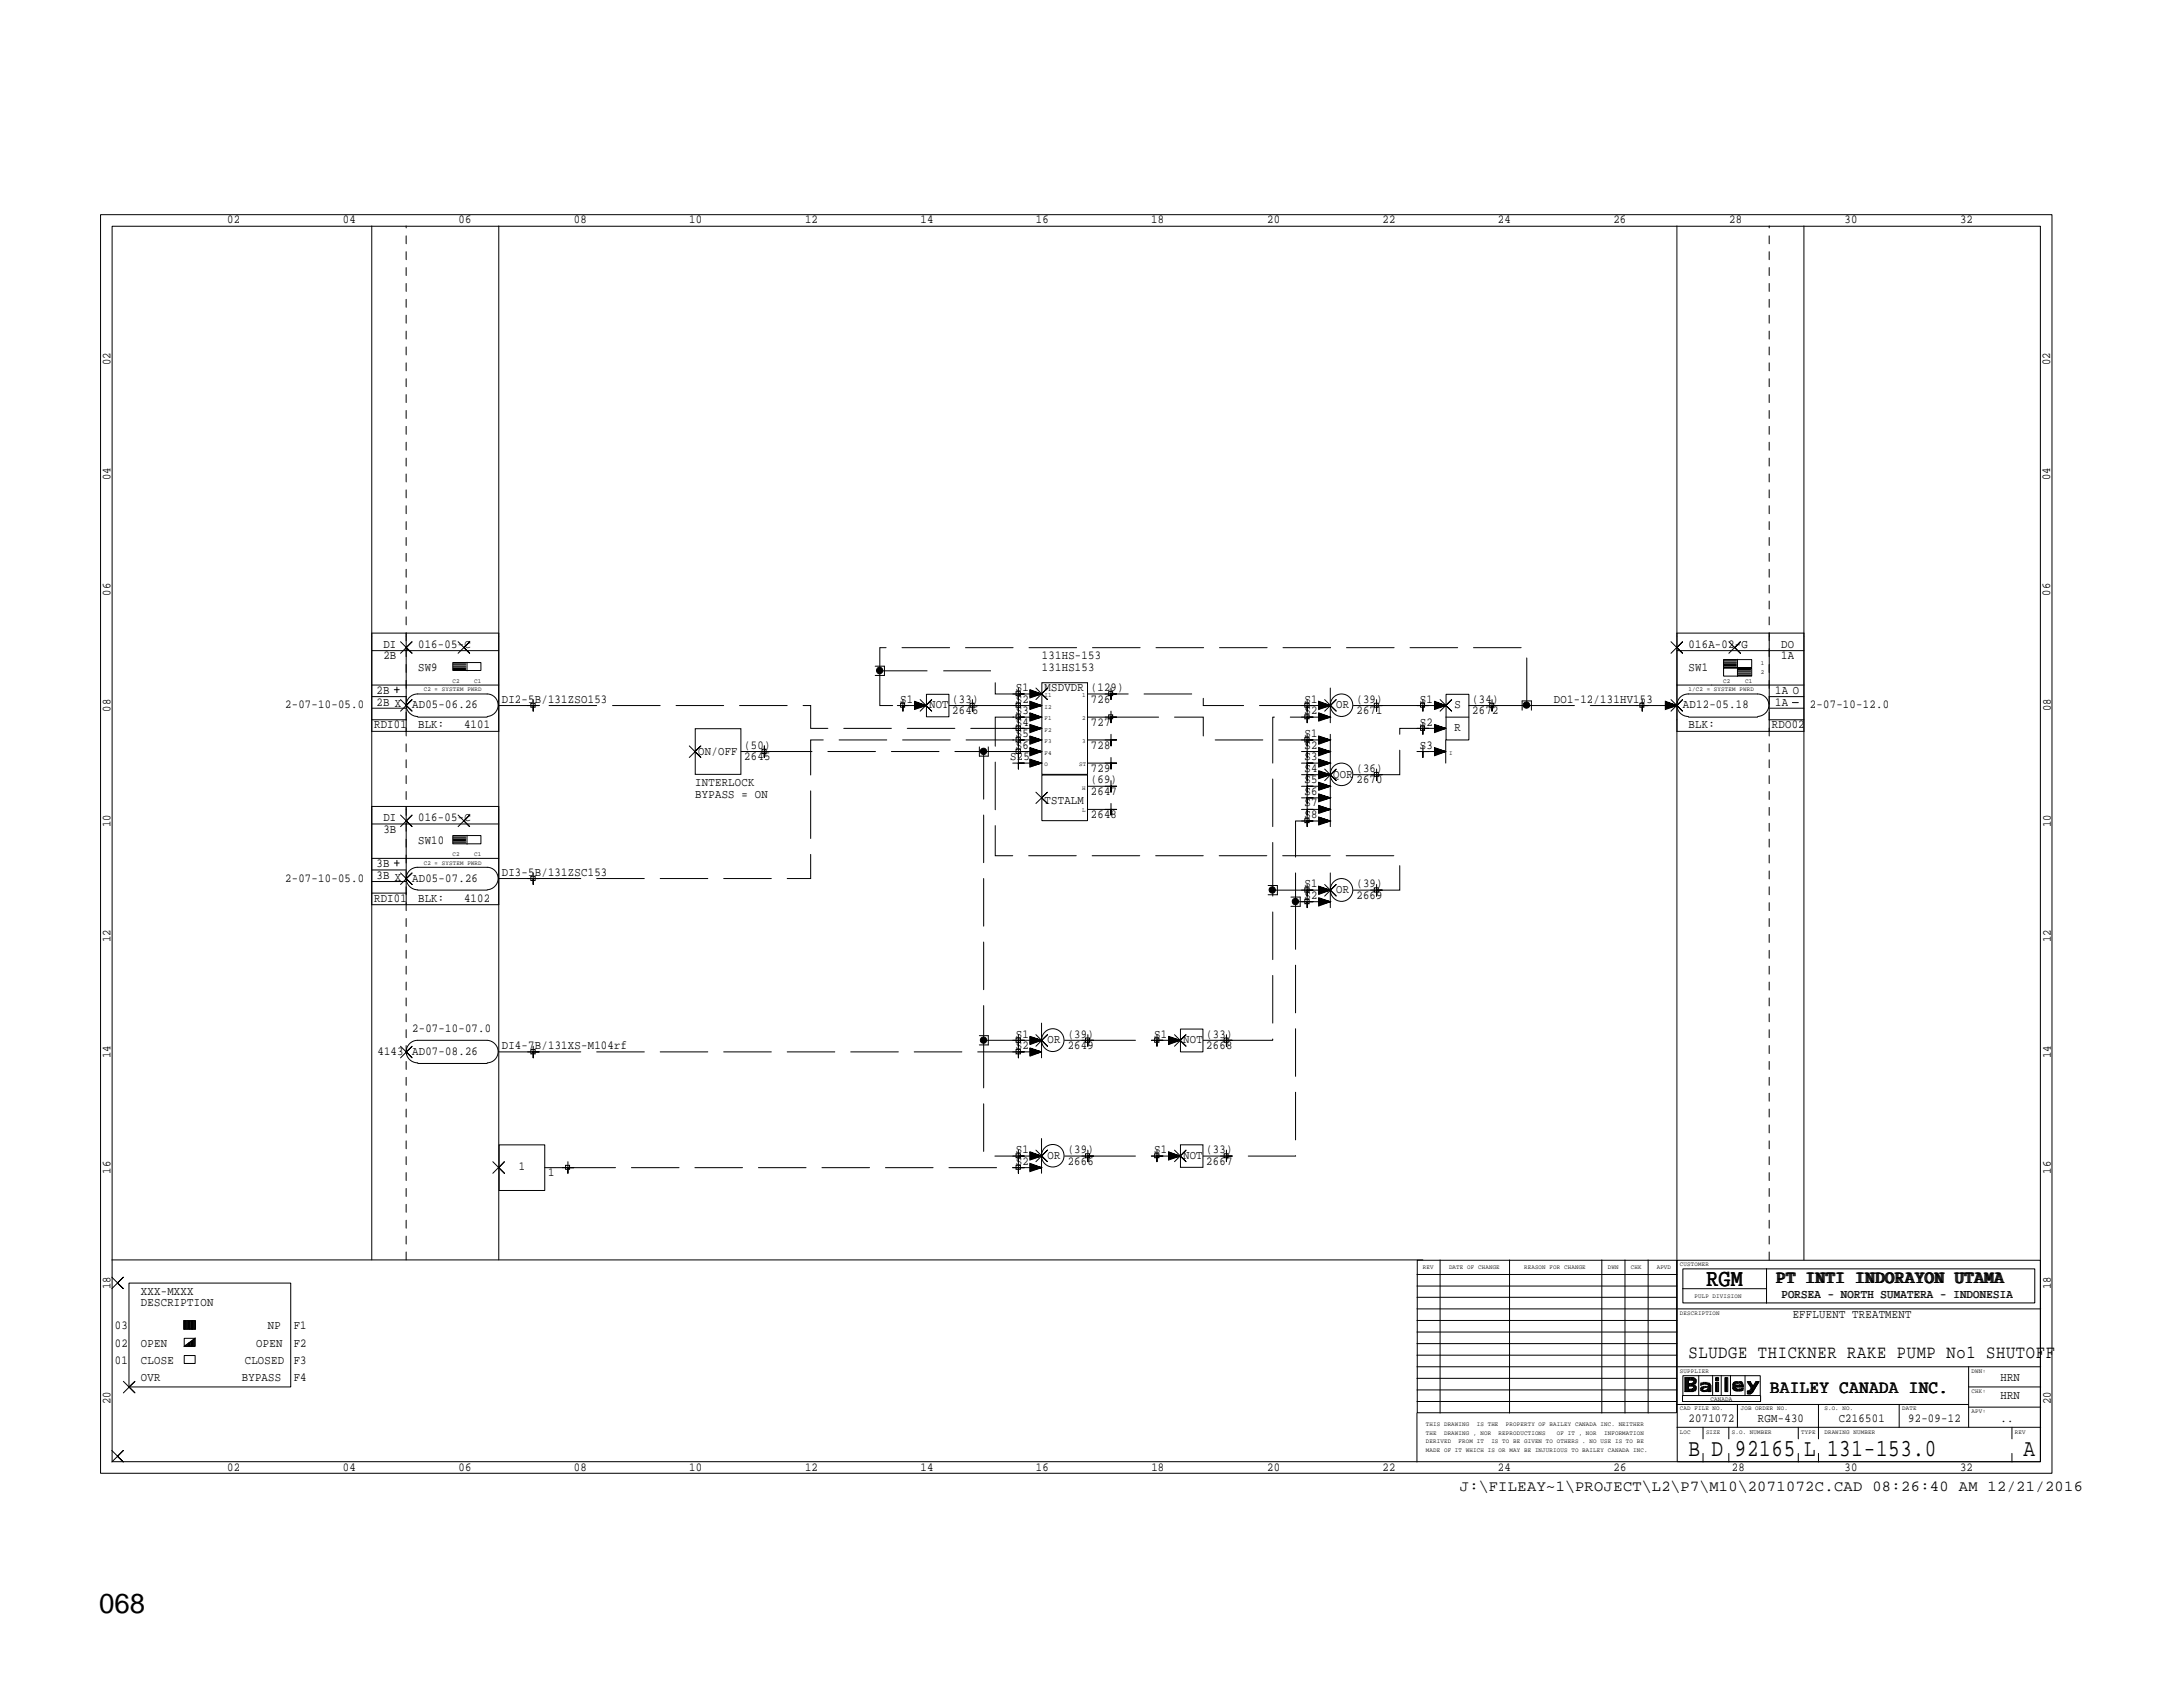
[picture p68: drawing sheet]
<svg xmlns="http://www.w3.org/2000/svg" width="279mm" height="216mm" viewBox="0 0 279 216" stroke-linecap="round" stroke-linejoin="round" font-family="sans-serif">
<defs><g id="words">
<text font-size="3.5" x="12.7" y="206.4">068</text>
<g font-size="3.1">
<text x="218.4" y="164.5">RGM</text>
<text x="216.1" y="186.3">B D 92165 L 131-153.0</text>
<text x="259" y="186.3">A</text>
</g>
<g font-size="2.3">
<text x="227.5" y="164.2">PT INTI INDORAYON UTAMA</text>
<text x="216.1" y="173.8">SLUDGE THICKNER RAKE PUMP No1 SHUTOFF</text>
<text x="226.6" y="178.3">BAILEY CANADA INC.</text>
</g>
<text font-size="2" x="186.9" y="190.8">J:\FILEAY~1\PROJECT\L2\P7\M10\2071072C.CAD 08:26:40 AM 12/21/2016</text>
<g font-size="1.6">
<text x="29.1" y="28.6">02</text>
<text x="43.9" y="28.6">04</text>
<text x="58.7" y="28.6">06</text>
<text x="73.4" y="28.6">08</text>
<text x="88.2" y="28.6">10</text>
<text x="103" y="28.6">12</text>
<text x="117.8" y="28.6">14</text>
<text x="132.6" y="28.6">16</text>
<text x="147.4" y="28.6">18</text>
<text x="162.2" y="28.6">20</text>
<text x="176.9" y="28.6">22</text>
<text x="191.7" y="28.6">24</text>
<text x="206.5" y="28.6">26</text>
<text x="221.3" y="28.6">28</text>
<text x="236.1" y="28.6">30</text>
<text x="250.9" y="28.6">32</text>
<text x="14.1" y="46.7" transform="rotate(-90 14.1 46.7)">02</text>
<text x="262.4" y="46.7" transform="rotate(-90 262.4 46.7)">02</text>
<text x="14.1" y="61.5" transform="rotate(-90 14.1 61.5)">04</text>
<text x="262.4" y="61.5" transform="rotate(-90 262.4 61.5)">04</text>
<text x="14.1" y="76.2" transform="rotate(-90 14.1 76.2)">06</text>
<text x="262.4" y="76.2" transform="rotate(-90 262.4 76.2)">06</text>
<text x="49.1" y="82.9">DI</text>
<text x="53.5" y="82.9">016-05-C</text>
<text x="216.1" y="82.9">016A-02-G</text>
<text x="228" y="82.9">DO</text>
<text x="48.2" y="88.8">2B</text>
<text x="49.1" y="84.4">2B</text>
<text x="53.5" y="85.9">SW9</text>
<text x="64.2" y="89.9">DI2-5B/131ZSO153</text>
<text x="115.2" y="89.9">S1</text>
<text x="121.9" y="89.9">(33)</text>
<text x="130" y="89.9">S2</text>
<text x="130" y="88.4">S1</text>
<text x="133.3" y="85.9">131HS153</text>
<text x="133.3" y="84.4">131HS-153</text>
<text x="133.7" y="88.4">MSDVDR (129)</text>
<text x="139.6" y="89.9">726</text>
<text x="167" y="89.9">S1</text>
<text x="173.6" y="89.9">(39)</text>
<text x="181.7" y="89.9">S1</text>
<text x="188.4" y="89.9">(34)</text>
<text x="198.9" y="89.9">DO1-12/131HV153</text>
<text x="216.1" y="85.9">SW1</text>
<text x="227.2" y="88.8">1A O</text>
<text x="228" y="84.4">1A</text>
<text x="14.1" y="91.1" transform="rotate(-90 14.1 91.1)">08</text>
<text x="36.5" y="90.6">2-07-10-05.0</text>
<text x="47.9" y="93.2">RDI01</text>
<text x="48.2" y="90.3">2B X</text>
<text x="52.7" y="90.6">AD05-06.26</text>
<text x="53.5" y="93.2">BLK:</text>
<text x="59.4" y="93.2">4101</text>
<text x="95.2" y="95.8">(50)</text>
<text x="118.9" y="90.6">NOT</text>
<text x="121.9" y="91.4">2646</text>
<text x="130" y="95.8">S6</text>
<text x="130" y="94.4">S5</text>
<text x="130" y="92.9">S4</text>
<text x="130" y="91.4">S3</text>
<text x="139.6" y="92.9">727</text>
<text x="139.6" y="95.8">728</text>
<text x="167" y="95.8">S2</text>
<text x="167" y="94.4">S1</text>
<text x="167" y="91.4">S2</text>
<text x="171" y="90.6">OR</text>
<text x="173.6" y="91.4">2671</text>
<text x="181.7" y="95.8">S3</text>
<text x="181.7" y="92.9">S2</text>
<text x="186.2" y="93.6">R</text>
<text x="186.2" y="90.6">S</text>
<text x="188.4" y="91.4">2672</text>
<text x="215.4" y="90.6">AD12-05.18</text>
<text x="216.1" y="93.2">BLK:</text>
<text x="226.8" y="93.2">RDO02</text>
<text x="227.2" y="90.3">1A</text>
<text x="231.6" y="90.6">2-07-10-12.0</text>
<text x="262.5" y="91.1" transform="rotate(-90 262.5 91.1)">08</text>
<text x="89" y="100.6">INTERLOCK</text>
<text x="89.4" y="96.6">ON/OFF</text>
<text x="95.2" y="97.3">2645</text>
<text x="129.3" y="97.3">S25</text>
<text x="139.6" y="101.7">2647</text>
<text x="139.6" y="98.8">729</text>
<text x="139.6" y="100.2">(69)</text>
<text x="167" y="101.7">S6</text>
<text x="167" y="100.2">S5</text>
<text x="167" y="98.8">S4</text>
<text x="167" y="97.3">S3</text>
<text x="170.6" y="99.5">QOR</text>
<text x="173.6" y="100.2">2670</text>
<text x="173.6" y="98.8">(36)</text>
<text x="14.1" y="105.8" transform="rotate(-90 14.1 105.8)">10</text>
<text x="49.1" y="106.6">3B</text>
<text x="49.1" y="105.1">DI</text>
<text x="53.5" y="105.1">016-05-C</text>
<text x="89" y="102.1">BYPASS = ON</text>
<text x="133.7" y="102.9">TSTALM</text>
<text x="139.6" y="104.7">2648</text>
<text x="167" y="104.7">S8</text>
<text x="167" y="103.2">S7</text>
<text x="262.5" y="105.8" transform="rotate(-90 262.5 105.8)">10</text>
<text x="36.5" y="112.8">2-07-10-05.0</text>
<text x="48.2" y="112.5">3B X</text>
<text x="48.2" y="111">3B</text>
<text x="52.7" y="112.8">AD05-07.26</text>
<text x="53.5" y="108">SW10</text>
<text x="64.2" y="112.1">DI3-5B/131ZSC153</text>
<text x="167" y="113.6">S1</text>
<text x="173.6" y="113.6">(39)</text>
<text x="47.9" y="115.4">RDI01</text>
<text x="53.5" y="115.4">BLK:</text>
<text x="59.4" y="115.4">4102</text>
<text x="167" y="115.1">S2</text>
<text x="171" y="114.3">OR</text>
<text x="173.6" y="115.1">2669</text>
<text x="14.1" y="120.6" transform="rotate(-90 14.1 120.6)">12</text>
<text x="262.5" y="120.6" transform="rotate(-90 262.5 120.6)">12</text>
<text x="14.1" y="135.4" transform="rotate(-90 14.1 135.4)">14</text>
<text x="48.3" y="135">4143</text>
<text x="52.7" y="135">AD07-08.26</text>
<text x="52.7" y="132">2-07-10-07.0</text>
<text x="64.2" y="134.3">DI4-7B/131XS-M104rf</text>
<text x="130" y="132.8">S1</text>
<text x="130" y="134.3">S2</text>
<text x="134.1" y="133.5">OR</text>
<text x="136.6" y="134.3">2649</text>
<text x="136.6" y="132.8">(39)</text>
<text x="147.7" y="132.8">S1</text>
<text x="151.4" y="133.5">NOT</text>
<text x="154.4" y="134.3">2668</text>
<text x="154.4" y="132.8">(33)</text>
<text x="262.5" y="135.4" transform="rotate(-90 262.5 135.4)">14</text>
<text x="66.4" y="149.8">1</text>
<text x="130" y="147.6">S1</text>
<text x="130" y="149.1">S2</text>
<text x="134.1" y="148.3">OR</text>
<text x="136.6" y="149.1">2666</text>
<text x="136.6" y="147.6">(39)</text>
<text x="147.7" y="147.6">S1</text>
<text x="151.4" y="148.3">NOT</text>
<text x="154.4" y="149.1">2667</text>
<text x="154.4" y="147.6">(33)</text>
<text x="14.1" y="150.2" transform="rotate(-90 14.1 150.2)">16</text>
<text x="70.1" y="150.5">1</text>
<text x="262.5" y="150.2" transform="rotate(-90 262.5 150.2)">16</text>
<text x="14.1" y="165" transform="rotate(-90 14.1 165)">18</text>
<text x="18" y="167.2">DESCRIPTION</text>
<text x="18" y="165.7">XXX-MXXX</text>
<text x="228" y="166.1">PORSEA - NORTH SUMATERA - INDONESIA</text>
<text x="262.5" y="165" transform="rotate(-90 262.5 165)">18</text>
<text x="14.7" y="170.1">03</text>
<text x="14.7" y="172.3">02</text>
<text x="18" y="172.3">OPEN</text>
<text x="32.8" y="172.3">OPEN</text>
<text x="34.3" y="170.1">NP</text>
<text x="37.6" y="172.3">F2</text>
<text x="37.6" y="170.1">F1</text>
<text x="229.4" y="168.7">EFFLUENT TREATMENT</text>
<text x="14.1" y="179.7" transform="rotate(-90 14.1 179.7)">20</text>
<text x="14.7" y="174.5">01</text>
<text x="18" y="174.5">CLOSE</text>
<text x="18" y="176.8">OVR</text>
<text x="30.9" y="176.8">BYPASS</text>
<text x="31.3" y="174.5">CLOSED</text>
<text x="37.6" y="176.8">F4</text>
<text x="37.6" y="174.5">F3</text>
<text x="256" y="176.8">HRN</text>
<text x="256" y="179">HRN</text>
<text x="262.5" y="179.7" transform="rotate(-90 262.5 179.7)">20</text>
<text x="216.1" y="181.9">2071072</text>
<text x="225" y="181.9">RGM-430</text>
<text x="235.3" y="181.9">C216501</text>
<text x="244.2" y="181.9">92-09-12</text>
<text x="256" y="181.9">..</text>
<text x="29.1" y="188.2">02</text>
<text x="43.9" y="188.2">04</text>
<text x="58.7" y="188.2">06</text>
<text x="73.4" y="188.2">08</text>
<text x="88.2" y="188.2">10</text>
<text x="103" y="188.2">12</text>
<text x="117.8" y="188.2">14</text>
<text x="132.6" y="188.2">16</text>
<text x="147.4" y="188.2">18</text>
<text x="162.2" y="188.2">20</text>
<text x="176.9" y="188.2">22</text>
<text x="191.7" y="188.2">24</text>
<text x="206.5" y="188.2">26</text>
<text x="221.7" y="188.2">28</text>
<text x="236.1" y="188.2">30</text>
<text x="250.9" y="188.2">32</text>
</g>
<g font-size=".8">
<text x="54.2" y="88.5">C2 = SYSTEM PWRD</text>
<text x="57.9" y="87.4">C2</text>
<text x="60.7" y="87.4">C1</text>
<text x="133.7" y="89.2">I1</text>
<text x="138.5" y="89.2">1</text>
<text x="216.1" y="88.5">1/C2 = SYSTEM PWRD</text>
<text x="220.6" y="87.4">C2</text>
<text x="223.4" y="87.4">C1</text>
<text x="225.4" y="86.2">2</text>
<text x="225.4" y="85.1">1</text>
<text x="133.7" y="95.1">F3</text>
<text x="133.7" y="93.6">F2</text>
<text x="133.7" y="92.2">F1</text>
<text x="133.7" y="90.7">I2</text>
<text x="138.5" y="92.2">2</text>
<text x="138.5" y="95.1">3</text>
<text x="133.7" y="98.1">O</text>
<text x="133.7" y="96.6">F4</text>
<text x="138.1" y="98.1">ST</text>
<text x="138.5" y="101">H</text>
<text x="185.5" y="96.6">I</text>
<text x="138.5" y="104">L</text>
<text x="54.2" y="110.7">C2 = SYSTEM PWRD</text>
<text x="57.9" y="109.5">C2</text>
<text x="60.7" y="109.5">C1</text>
<text x="182.1" y="162.4">REV</text>
<text x="185.5" y="162.4">DATE OF CHANGE</text>
<text x="195.1" y="162.4">REASON FOR CHANGE</text>
<text x="205.8" y="162.4">DWN</text>
<text x="208.7" y="162.4">CHK</text>
<text x="212" y="162.4">APVD</text>
<text x="215" y="162">CUSTOMER</text>
<text x="216.9" y="166.1">PULP DIVISION</text>
<text x="215" y="168.3">DESCRIPTION</text>
<text x="215" y="175.7">SUPPLIER</text>
<text x="218.9" y="179.2">CANADA</text>
<text x="252.3" y="178.3">CHK:</text>
<text x="252.3" y="175.7">DWN:</text>
<text x="182.5" y="185.8">MADE OF IT WHICH IS OR MAY BE INJURIOUS TO BAILEY CANADA INC.</text>
<text x="182.5" y="184.7">DERIVED</text>
<text x="182.5" y="183.6">THE</text>
<text x="182.5" y="182.5">THIS DRAWING</text>
<text x="184.8" y="183.6">DRAWING , NOR</text>
<text x="186.7" y="184.7">FROM IT</text>
<text x="189" y="182.5">IS THE</text>
<text x="190.9" y="184.7">IS TO BE GIVEN TO OTHERS . NO USE IS TO BE</text>
<text x="191.8" y="183.6">REPRODUCTIONS</text>
<text x="192.7" y="182.5">PROPERTY OF BAILEY CANADA INC. NEITHER</text>
<text x="199.3" y="183.6">OF IT , NOR</text>
<text x="205.3" y="183.6">INFORMATION</text>
<text x="215" y="183.5">LOC</text>
<text x="215" y="180.5">CAD FILE NO.</text>
<text x="218.3" y="183.5">SIZE</text>
<text x="221.7" y="183.5">S.O. NUMBER</text>
<text x="222.8" y="180.5">JOB ORDER NO.</text>
<text x="230.5" y="183.5">TYPE</text>
<text x="233.5" y="183.5">DRAWING NUMBER</text>
<text x="233.5" y="180.5">S.O. NO.</text>
<text x="243.5" y="180.5">DATE</text>
<text x="252.3" y="180.8">APV:</text>
<text x="257.9" y="183.5">REV</text>
</g>
</g></defs>
<path d="M112.6 85.9h14.8v2.9h2.9" fill="none" stroke="#000" stroke-width=".13" stroke-dasharray="6.1 2" stroke-linecap="butt"/>
<g fill="#000">
<circle cx="112.6" cy="85.8" r=".41"/>
<circle cx="125.9" cy="96.2" r=".4"/>
<circle cx="195.4" cy="90.2" r=".41"/>
<circle cx="162.8" cy="113.9" r=".4"/>
<circle cx="165.8" cy="115.4" r=".4"/>
<circle cx="125.9" cy="133.1" r=".4"/>
</g>
<g fill="none" stroke="#000" stroke-width=".13">
<path d="M12.9 27.5h249.7v161h-249.7zM14.4 29h246.7v158.1h-246.7zM47.6 28.9v132.3M63.8 28.9v132.3M214.6 28.9v132.3M230.9 28.9v132.3M47.6 87.7h16.2M47.6 83.3h16.2M47.6 81h16.2M47.6 93.6h16.2M47.6 92.1h4.4M47.6 89.2h4.4"/>
<path d="M47.6 90.6h4.4M50.5 88.3h.6M50.8 87.9v.7M51.3 89.5l1.4 1.5-.7-.7 .7-.8-1.4 1.5M51.3 82.1l1.4 1.5-.7-.7 .7-.8-1.4 1.5M52 81v12.6M53.5 91.7a1.44 1.44 0 0 1-1.5-1.4 1.44 1.44 0 0 1 1.5-1.5h8.9a1.44 1.44 0 0 1 1.4 1.5 1.44 1.44 0 0 1-1.4 1.4M53.5 91.8h8.9M58 84.8h3.6v1h-3.6zM58 85.3h1.6M58 85.6h1.6M58 85.7h1.6"/>
<path d="M58 84.8h1.6M58 85h1.6M58 85.1h1.6M58 85.4h1.6M58.6 82.1l1.5 1.5-.7-.7 .7-.8-1.5 1.5M59.8 84.8v1.1M63.8 90.3h4.4M67.9 90h.6v.5h-.6zM68.2 89.5v1.5v-.7h.8h-1.5M88.2 95.5l1.5 1.4-.8-.7 .8-.7-1.5 1.4M89 93.3h5.8v5.8h-5.8zM94.9 96.2h2.9"/>
<path d="M97.5 95.9h.5v.5h-.5zM97.8 95.5v1.4v-.7h.8h-1.5M112 85.3h1.2v1.1h-1.2M115.3 90h.5v.5h-.5zM115.6 89.5v1.5v-.7h.7h-1.5M117 90.6l1.5-.3-1.5 .4M117 90.5l1.5-.2-1.5 .3M117 90.3h1.5l-1.5 .1M117 90.2l1.5 .1h-2.9M117 90l1.5 .3-1.5-.2M117 89.9l1.5 .4-1.5-.3M117 89.8l1.5 .5-1.5 .5v-1.1l1.5 .6"/>
<path d="M117.8 89.5l1.5 1.5-.8-.7 .8-.8-1.5 1.5M118.6 88.9h2.9v2.8h-2.9zM121.5 90.3h3M124.2 90h.5v.5h-.5zM124.5 89.5v1.5v-.7h.7h-1.5M125.3 95.6v1.2h1.2v-1.2M130 88.5h.6v.5h-.6zM130 90h.6v.5h-.6zM130 91.5h.6v.5h-.6zM130 92.9h.6v.6h-.6zM130 94.4h.6v.6h-.6zM130 95.9h.6v.5h-.6z"/>
<path d="M130.3 88.1v1.4v-.7h.8h-1.5M130.3 89.5v1.5v-.7h.8h-1.5M130.3 91v1.5v-.7h.8h-1.5M130.3 92.5v1.5v-.8h.8h-1.5M130.3 94v1.5v-.8h.8h-1.5M130.3 95.5v1.4v-.7h.8h-1.5M130.3 96.9v1.5v-.7h.8h-1.5M131.8 98l1.5-.3-1.5 .4M131.8 97.9l1.5-.2-1.5 .3M131.8 97.7h1.5l-1.5 .1M131.8 97.6l1.5 .1h-3M131.8 97.4l1.5 .3-1.5-.2"/>
<path d="M131.8 97.3l1.5 .4-1.5-.3M131.8 97.2l1.5 .5-1.5 .5v-1l1.5 .5M131.8 96.6l1.5-.4-1.5 .4M131.8 96.4l1.5-.2-1.5 .3M131.8 96.3l1.5-.1-1.5 .1M131.8 96.1l1.5 .1h-3M131.8 96l1.5 .2-1.5-.1M131.8 95.8l1.5 .4-1.5-.3M131.8 95.8l1.5 .4-1.5 .5v-1l1.5 .5M131.8 95.1l1.5-.4-1.5 .5M131.8 95l1.5-.3-1.5 .3M131.8 94.8l1.5-.1-1.5 .2"/>
<path d="M131.8 94.7h1.5h-3M131.8 94.5l1.5 .2-1.5-.1M131.8 94.4l1.5 .3-1.5-.3M131.8 94.3l1.5 .4-1.5 .5v-1l1.5 .5M131.8 93.6l1.5-.4-1.5 .5M131.8 93.5l1.5-.3-1.5 .3M131.8 93.3l1.5-.1-1.5 .2M131.8 93.2h1.5h-3M131.8 93l1.5 .2-1.5-.1M131.8 92.9l1.5 .3-1.5-.3M131.8 92.8l1.5 .4-1.5 .6v-1.1l1.5 .5M131.8 92.1l1.5-.3-1.5 .4"/>
<path d="M131.8 92l1.5-.2-1.5 .2M131.8 91.8h1.5l-1.5 .1M131.8 91.7l1.5 .1h-3M131.8 91.5l1.5 .3-1.5-.2M131.8 91.4l1.5 .4-1.5-.3M131.8 91.3l1.5 .5-1.5 .5v-1.1l1.5 .6M131.8 90.6l1.5-.3-1.5 .4M131.8 90.5l1.5-.2-1.5 .3M131.8 90.3h1.5l-1.5 .1M131.8 90.2l1.5 .1h-3M131.8 90l1.5 .3-1.5-.2M131.8 89.9l1.5 .4-1.5-.3"/>
<path d="M131.8 89.8l1.5 .5-1.5 .5v-1.1l1.5 .6M131.8 89.2l1.5-.4-1.5 .4M131.8 89l1.5-.2-1.5 .3M131.8 88.9l1.5-.1-1.5 .1M131.8 88.7l1.5 .1h-3M131.8 88.6l1.5 .2-1.5-.2M131.8 88.4l1.5 .4-1.5-.3M131.8 88.3l1.5 .5-1.5 .5v-1l1.5 .5M132.6 88.1l1.5 1.4-.8-.7 .8-.7-1.5 1.4M133.3 99.2h5.9v5.8h-5.9zM133.3 87.4h5.9v11.7h-5.9zM139.2 88.8h3"/>
<path d="M139.2 91.8h3M139.2 97.7h3M139.2 94.7h3M141.9 88.5h.5v.5h-.5zM141.9 91.5h.5v.5h-.5zM142.2 99.9v1.5v-.8h.7h-1.5M142.2 88.1v1.4v-.7h.7h-1.5M142.2 91v1.5v-.7h.7h-1.5M142.2 94v1.5v-.8h.7h-1.5M142.2 96.9v1.5v-.7h.7h-1.5M167 94.4h.6v.6h-.6zM167 90h.6v.5h-.6z"/>
<path d="M167 91.5h.6v.5h-.6zM167.3 94v1.5v-.8h.8h-1.5M167.3 95.5v1.4v-.7h.8h-1.5M167.3 96.9v1.5v-.7h.8h-1.5M167.3 98.4v1.5v-.8h.8h-1.5M167.3 99.9v1.5v-.8h.8h-1.5M167.3 89.5v1.5v-.7h.8h-1.5M167.3 91v1.5v-.7h.8h-1.5M168.8 95.1l1.5-.4-1.5 .5M168.8 95l1.5-.3-1.5 .3M168.8 94.8l1.5-.1-1.5 .2M168.8 94.7h1.5h-3"/>
<path d="M168.8 94.5l1.5 .2-1.5-.1M168.8 94.4l1.5 .3-1.5-.3M168.8 94.3l1.5 .4-1.5 .5v-1l1.5 .5M168.8 96.6l1.5-.4-1.5 .4M168.8 96.4l1.5-.2-1.5 .3M168.8 96.3l1.5-.1-1.5 .1M168.8 96.1l1.5 .1h-3M168.8 96l1.5 .2-1.5-.1M168.8 95.8l1.5 .4-1.5-.3M168.8 95.8l1.5 .4-1.5 .5v-1l1.5 .5M168.8 98l1.5-.3-1.5 .4M168.8 97.9l1.5-.2-1.5 .3"/>
<path d="M168.8 97.7h1.5l-1.5 .1M168.8 97.6l1.5 .1h-3M168.8 97.5l1.5 .2-1.5-.2M168.8 97.3l1.5 .4-1.5-.3M168.8 97.2l1.5 .5-1.5 .5v-1l1.5 .5M168.8 99.5l1.5-.4-1.5 .5M168.8 99.4l1.5-.3-1.5 .3M168.8 99.2l1.5-.1-1.5 .2M168.8 99.1h1.5h-3M168.8 98.9l1.5 .2-1.5-.1M168.8 98.8l1.5 .3-1.5-.3M168.8 98.7l1.5 .4-1.5 .6v-1.1l1.5 .5"/>
<path d="M168.8 90.6l1.5-.3-1.5 .4M168.8 90.5l1.5-.2-1.5 .3M168.8 90.3h1.5l-1.5 .1M168.8 90.2l1.5 .1h-3M168.8 90l1.5 .3-1.5-.2M168.8 89.9l1.5 .4-1.5-.3M168.8 89.8l1.5 .5-1.5 .5v-1.1l1.5 .6M168.8 92.1l1.5-.3-1.5 .4M168.8 92l1.5-.2-1.5 .2M168.8 91.8h1.5l-1.5 .1M168.8 91.7l1.5 .1h-3M168.8 91.5l1.5 .3-1.5-.2"/>
<path d="M168.8 91.4l1.5 .4-1.5-.3M168.8 91.3l1.5 .5-1.5 .5v-1.1l1.5 .6M169.5 98.4l1.5 1.5-.7-.8 .7-.7-1.5 1.5M169.5 89.5l1.5 1.5-.7-.7 .7-.8-1.5 1.5M170.3 94v11.8M170.3 88.1v4.4M173.2 99.1h3M173.2 90.3h3M175.9 98.8h.5v.6h-.5zM175.9 90h.5v.5h-.5zM176.2 98.4v1.5v-.8h.7h-1.5M176.2 89.5v1.5v-.7h.7h-1.5"/>
<path d="M181.8 90h.5v.5h-.5zM181.8 92.9h.5v.6h-.5zM182.1 89.5v1.5v-.7h.7h-1.4M182.1 92.5v1.5v-.8h.7h-1.4M182.1 95.5v1.4v-.7h.7h-1.4M183.6 96.6l1.4-.4-1.4 .4M183.6 96.4l1.4-.2-1.4 .3M183.6 96.3l1.4-.1-1.4 .1M183.6 96.1l1.4 .1h-2.9M183.6 96l1.4 .2-1.4-.1M183.6 95.8l1.4 .4-1.4-.3M183.6 95.8l1.4 .4-1.4 .5v-1l1.4 .5"/>
<path d="M183.6 93.6l1.4-.4-1.4 .5M183.6 93.5l1.4-.3-1.4 .3M183.6 93.3l1.4-.1-1.4 .2M183.6 93.2h1.4h-2.9M183.6 93l1.4 .2-1.4-.1M183.6 92.9l1.4 .3-1.4-.3M183.6 92.8l1.4 .4-1.4 .6v-1.1l1.4 .5M183.6 90.6l1.4-.3-1.4 .4M183.6 90.5l1.4-.2-1.4 .3M183.6 90.3h1.4l-1.4 .1M183.6 90.2l1.4 .1h-2.9M183.6 90l1.4 .3-1.4-.2"/>
<path d="M183.6 89.9l1.4 .4-1.4-.3M183.6 89.8l1.4 .5-1.4 .5v-1.1l1.4 .6M184.3 89.5l1.5 1.5-.8-.7 .8-.8-1.5 1.5M185 91.8h3M185 94.7v3M185.1 88.9h2.9v5.8h-2.9zM188 90.3h3M190.7 90h.5v.5h-.5zM191 89.5v1.5v-.7h.7h-1.5M194.8 90.9v-1.2h1.2v1.2M209.9 90h.5v.5h-.5zM210.2 89.5v1.5v-.7h.7h-1.4"/>
<path d="M213.1 90.6l1.5-.3-1.5 .4M213.1 90.5l1.5-.2-1.5 .3M213.1 90.3h1.5l-1.5 .1M213.1 90.2l1.5 .1h-1.5M213.1 90l1.5 .3-1.5-.2M213.1 89.9l1.5 .4-1.5-.3M213.1 89.8l1.5 .5-1.5 .5v-1.1l1.5 .6h-4.4M213.9 89.5l1.4 1.5-.7-.7 .7-.8-1.4 1.5M213.9 82.1l1.4 1.5-.7-.7 .7-.8-1.4 1.5M214.6 87.7h16.3M214.6 83.3h16.3M214.6 81h16.3"/>
<path d="M214.6 93.6h16.3M216.1 91.7a1.44 1.44 0 0 1-1.5-1.4 1.44 1.44 0 0 1 1.5-1.5h8.9a1.44 1.44 0 0 1 1.4 1.5 1.44 1.44 0 0 1-1.4 1.4M216.1 91.8h8.9M220.6 84.5h1.6M220.6 84.6h1.6M220.6 84.8h1.6M220.6 84.9h1.6M220.6 85h1.6M220.6 85.2h1.6M220.6 85.3h1.6M220.6 84.4h3.6v1h-3.6zM220.6 85.5h3.6v1h-3.6z"/>
<path d="M221.3 82.1l1.5 1.5-.8-.7 .8-.8-1.5 1.5M222.4 84.4v2.2M222.5 86.4h1.6M222.5 85.6h1.6M222.5 85.7h1.6M222.5 85.9h1.6M222.5 86h1.6M222.5 86.1h1.6M222.5 86.3h1.6M226.4 81v12.6M226.4 92.1h4.5M226.4 89.2h4.5"/>
<path d="M226.4 90.6h4.5M229.4 89.9h.8M47.6 109.9h16.2M47.6 105.5h16.2M47.6 103.2h16.2M47.6 115.8h16.2M47.6 114.3h4.4M47.6 111.3h4.4M47.6 112.8h4.4M50.5 110.4h.6M50.8 110.1v.7M51.3 111.7l1.4 1.5-.7-.8 .7-.7-1.4 1.5"/>
<path d="M51.3 104.3l1.4 1.5-.7-.7 .7-.8-1.4 1.5M52 103.2v12.6M53.5 113.9a1.44 1.44 0 0 1-1.5-1.5 1.44 1.44 0 0 1 1.5-1.4h8.9a1.44 1.44 0 0 1 1.4 1.4 1.44 1.44 0 0 1-1.4 1.5M53.5 113.9h8.9M58 106.9h3.6v1.1h-3.6zM58 107h1.6M58 107.1h1.6M58 107.3h1.6M58 107.4h1.6M58 107.6h1.6M58 107.7h1.6M58 107.9h1.6"/>
<path d="M58.6 104.3l1.5 1.5-.7-.7 .7-.8-1.5 1.5M59.8 106.9v1.1M63.8 112.4h4.4M67.9 112.1h.6v.6h-.6zM68.2 111.7v1.5v-.8h.8h-1.5M132.6 101.4l1.5 1.4-.8-.7 .8-.7-1.5 1.4M139.2 103.6h3M139.2 100.6h3M142.2 102.8v1.5v-.7h.7h-1.5M162.3 113.3h1.2v1.2h-1.2M165.2 114.8h1.2v1.2h-1.2M167 113.6h.6v.6h-.6z"/>
<path d="M167 115.1h.6v.6h-.6zM167 104.8h.6v.5h-.6zM167.3 113.2v1.5v-.8h.8h-1.5M167.3 114.7v1.5v-.8h.8h-1.5M167.3 101.4v1.4v-.7h.8h-1.5M167.3 102.8v1.5v-.7h.8h-1.5M167.3 104.3v1.5v-.7h.8h-1.5M168.8 114.3l1.5-.4-1.5 .5M168.8 114.2l1.5-.3-1.5 .3M168.8 114l1.5-.1-1.5 .2M168.8 113.9h1.5h-3M168.8 113.7l1.5 .2-1.5-.1"/>
<path d="M168.8 113.6l1.5 .3-1.5-.3M168.8 113.5l1.5 .4-1.5 .6v-1.1l1.5 .5M168.8 115.8l1.5-.4-1.5 .5M168.8 115.7l1.5-.3-1.5 .3M168.8 115.5l1.5-.1-1.5 .2M168.8 115.4h1.5h-3M168.8 115.2l1.5 .2-1.5-.1M168.8 115.1l1.5 .3-1.5-.3M168.8 115l1.5 .4-1.5 .5v-1l1.5 .5M168.8 101l1.5-.4-1.5 .5M168.8 100.8l1.5-.2-1.5 .3M168.8 100.7l1.5-.1-1.5 .2"/>
<path d="M168.8 100.5l1.5 .1h-3M168.8 100.4l1.5 .2-1.5-.1M168.8 100.2l1.5 .4-1.5-.3M168.8 100.2l1.5 .4-1.5 .5v-1l1.5 .5M168.8 102.5l1.5-.4-1.5 .4M168.8 102.3l1.5-.2-1.5 .3M168.8 102.2l1.5-.1-1.5 .1M168.8 102l1.5 .1h-3M168.8 101.9l1.5 .2-1.5-.2M168.8 101.7l1.5 .4-1.5-.3M168.8 101.7l1.5 .4-1.5 .5v-1l1.5 .5M168.8 104l1.5-.4-1.5 .4"/>
<path d="M168.8 103.8l1.5-.2-1.5 .3M168.8 103.7l1.5-.1-1.5 .1M168.8 103.5l1.5 .1h-3M168.8 103.4l1.5 .2-1.5-.2M168.8 103.2l1.5 .4-1.5-.3M168.8 103.1l1.5 .5-1.5 .5v-1l1.5 .5M168.8 105.5l1.5-.4-1.5 .4M168.8 105.3l1.5-.2-1.5 .3M168.8 105.2l1.5-.1-1.5 .1M168.8 105l1.5 .1h-3M168.8 104.9l1.5 .2-1.5-.2M168.8 104.7l1.5 .4-1.5-.3"/>
<path d="M168.8 104.6l1.5 .5-1.5 .5v-1l1.5 .5M169.5 113.2l1.5 1.5-.7-.8 .7-.7-1.5 1.5M170.3 111.7v4.5M173.2 113.9h3M175.9 113.6h.5v.6h-.5zM176.2 113.2v1.5v-.8h.7h-1.5M51.3 133.9l1.4 1.5-.7-.8 .7-.7-1.4 1.5M53.5 136a1.44 1.44 0 0 1-1.5-1.4 1.44 1.44 0 0 1 1.5-1.5h8.9a1.44 1.44 0 0 1 1.4 1.5 1.44 1.44 0 0 1-1.4 1.4M53.5 136.1h8.9M63.8 134.6h4.4M67.9 134.3h.6v.6h-.6zM68.2 133.9v1.5v-.8h.8h-1.5"/>
<path d="M125.3 132.5h1.2v1.2h-1.2M130 132.8h.6v.6h-.6zM130 134.3h.6v.6h-.6zM130.3 132.4v1.5v-.8h.8h-1.5M130.3 133.9v1.5v-.8h.8h-1.5M131.8 133.5l1.5-.4-1.5 .5M131.8 133.4l1.5-.3-1.5 .3M131.8 133.2l1.5-.1-1.5 .2M131.8 133.1h1.5h-3M131.8 132.9l1.5 .2-1.5-.1M131.8 132.8l1.5 .3-1.5-.3M131.8 132.7l1.5 .4-1.5 .6v-1.1l1.5 .5"/>
<path d="M131.8 135l1.5-.4-1.5 .5M131.8 134.9l1.5-.3-1.5 .3M131.8 134.7l1.5-.1-1.5 .2M131.8 134.6h1.5h-3M131.8 134.4l1.5 .2-1.5-.1M131.8 134.3l1.5 .3-1.5-.3M131.8 134.2l1.5 .4-1.5 .6v-1.1l1.5 .5M132.6 132.4l1.5 1.5-.8-.8 .8-.7-1.5 1.5M133.3 130.9v4.5M136.3 133.1h2.9M138.9 132.8h.5v.6h-.5zM139.2 132.4v1.5v-.8h.8h-1.5"/>
<path d="M147.8 132.8h.5v.6h-.5zM148.1 132.4v1.5v-.8h.7h-1.4M149.6 133.5l1.4-.4-1.4 .5M149.6 133.4l1.4-.3-1.4 .3M149.6 133.2l1.4-.1-1.4 .2M149.6 133.1h1.4h-2.9M149.6 132.9l1.4 .2-1.4-.1M149.6 132.8l1.4 .3-1.4-.3M149.6 132.7l1.4 .4-1.4 .6v-1.1l1.4 .5M150.3 132.4l1.5 1.5-.8-.8 .8-.7-1.5 1.5M151.1 131.7h2.9v2.9h-2.9zM154 133.1h3"/>
<path d="M156.7 132.8h.5v.6h-.5zM157 132.4v1.5v-.8h.7h-1.5M63.1 148.7l1.5 1.5-.8-.8 .8-.7-1.5 1.5M63.9 146.5h5.8v5.9h-5.8zM69.7 149.4h3M72.4 149.1h.5v.5h-.5zM72.7 148.7v1.5v-.8h.7h-1.4M130 147.7h.6v.5h-.6zM130 149.1h.6v.5h-.6zM130.3 147.2v1.5v-.7h.8h-1.5M130.3 148.7v1.5v-.8h.8h-1.5M131.8 148.3l1.5-.3-1.5 .4"/>
<path d="M131.8 148.2l1.5-.2-1.5 .2M131.8 148h1.5l-1.5 .1M131.8 147.9l1.5 .1h-3M131.8 147.7l1.5 .3-1.5-.2M131.8 147.6l1.5 .4-1.5-.3M131.8 147.5l1.5 .5-1.5 .5v-1.1l1.5 .6M131.8 149.8l1.5-.4-1.5 .5M131.8 149.6l1.5-.2-1.5 .3M131.8 149.5l1.5-.1-1.5 .2M131.8 149.3l1.5 .1h-3M131.8 149.2l1.5 .2-1.5-.1M131.8 149.1l1.5 .3-1.5-.3"/>
<path d="M131.8 149l1.5 .4-1.5 .5v-1l1.5 .5M132.6 147.2l1.5 1.5-.8-.7 .8-.8-1.5 1.5M133.3 145.7v4.5M136.3 148h2.9M138.9 147.7h.5v.5h-.5zM139.2 147.2v1.5v-.7h.8h-1.5M147.8 147.7h.5v.5h-.5zM148.1 147.2v1.5v-.7h.7h-1.4M149.6 148.3l1.4-.3-1.4 .4M149.6 148.2l1.4-.2-1.4 .2M149.6 148h1.4l-1.4 .1M149.6 147.9l1.4 .1h-2.9"/>
<path d="M149.6 147.7l1.4 .3-1.4-.2M149.6 147.6l1.4 .4-1.4-.3M149.6 147.5l1.4 .5-1.4 .5v-1.1l1.4 .6M150.3 147.2l1.5 1.5-.8-.7 .8-.8-1.5 1.5M151.1 146.5h2.9v2.9h-2.9zM154 148h3M156.7 147.7h.5v.5h-.5zM157 147.2v1.5v-.7h.7h-1.5M14.3 161.2h167.8M14.3 163.4l1.5 1.5-.8-.7 .8-.8-1.5 1.5M15.8 176.8l1.5 1.5-.8-.8 .8-.7-1.5 1.5M16.5 164.2h20.7v13.3h-20.7z"/>
<path d="M23.5 169v1.1M23.6 169h1.4v1.1h-1.4zM23.6 173.5h1.4v1h-1.4zM23.6 171.3h1.4v1h-1.4zM23.6 169v1.1M23.7 169v1.1M23.7 172.3h.1M23.7 172.2v.1M23.8 169v1.1M23.8 172.1v.2M23.9 169v1.1M23.9 172.1v.2"/>
<path d="M24 169v1.1M24 172v.3M24.1 169v1.1M24.1 171.9v.4M24.2 169v1.1M24.2 171.8v.5M24.3 169v1.1M24.3 171.8v.5M24.3 171.7v.6M24.4 169v1.1M24.4 171.7v.6M24.5 169v1.1"/>
<path d="M24.5 171.7v.6M24.6 169v1.1M24.6 171.6v.7M24.6 171.5v.8M24.7 169v1.1M24.7 171.4v.9M24.8 169v1.1M24.8 171.4v.9M24.9 169v1.1M24.9 171.3v1M25 169v1.1M25 171.2l-1.5 1.1"/>
<path d="M181.4 179.4h33.2M181.4 177.9h33.2M181.4 176.4h33.2M181.4 173.4h33.2M181.4 172h33.2M181.4 170.5h33.2M181.4 169h33.2M181.4 166h33.2M181.4 164.6h33.2M181.4 163.1h33.2M181.4 161.3h33.2v19.5h-33.2zM184.3 161.2v19.6"/>
<path d="M193.2 161.2v19.6M205 161.2v19.6M208 161.2v19.6M210.9 161.2v19.6M214.6 179.7h37.4M214.7 161.3h46.4v25.8h-46.4zM215.3 178.6v.8h10v-.8M215.3 164.9h10.8M215.4 176.1h9.9v2.5h-9.9zM215.4 162.4h45v4.3h-45zM215.7 176.3v1.8M215.8 176.3v1.8"/>
<path d="M215.9 176.3v1.8M216 176.3v1.8M216.1 176.3v1.8M216.2 176.3v.3M216.2 177.1v.3M216.2 177.8v.3M216.3 176.3v.3M216.3 177.1v.3M216.3 177.8v.3M216.4 176.3v.3M216.4 177.1v.3M216.4 177.8v.3"/>
<path d="M216.5 176.3v.3M216.5 177.1v.3M216.5 177.8v.3M216.6 176.6h-.5v.5h.5v.3M216.6 177.4h-.5v.4h.5v.3M216.6 177.4l.2 .1-.2 .2M216.6 176.6l.2 .2-.2 .2M216.6 176.3v.3M216.7 177.2a.4 .4 0 0 1 .4 .4 .4 .4 0 0 1-.5 .4M216.7 176.3a.4 .4 0 0 1 .4 .5 .4 .4 0 0 1-.5 .3M216.7 176.3h-1.1v1.8h1.1v-.3M216.7 176.3v.3"/>
<path d="M216.7 177.1v.3M216.8 176.3v.4M216.8 177v.4M216.8 177.7v.4M216.8 176.4v.7M216.8 177.3v.7M216.9 176.4v.7M216.9 177.3v.7M217 176.5v.6M217 177.4v.6M217.1 176.5v.5M217.1 177.4v.5"/>
<path d="M217.4 176v2.6M217.7 177.9l.2 .2h.3M217.7 177.2v-.2v.3l.5-.2 .5 .1M217.7 177.6v.4M217.8 177.9l-.1-.2 .2-.2v.5M217.8 177v.2M217.8 177.5v.5M217.9 177v.1M218 177.9h.3l.3-.1v.2M218 176.9v.2M218 177.5v.2M218 178v.1"/>
<path d="M218 177.4v.3l-.1 .1 .1 .1M218.1 176.9v.2M218.1 177.4v.3M218.1 178v.1M218.2 176.9v.2M218.2 177.4v.2M218.2 178v.1M218.3 176.9v.2M218.3 177.4v.2M218.3 178v.1M218.3 178.1v-.1h.1v.1M218.4 176.9v.2"/>
<path d="M218.4 177.4v.2M218.5 176.9v.2M218.5 177.4v.2M218.5 177.9v.2M218.6 177v.1M218.6 177.4v.1M218.6 177.9v.1M218.6 177.4l-.1 .4M218.6 178l-.4 .1M218.6 177v.2M218.7 177l-.1 .4M218.7 177.1h.1v.2"/>
<path d="M218.7 177.4v.7M218.8 177v1.1M218.8 177.1v1M218.9 177.1v1M219 177.3v.8h-.4v-.1M219.2 176v2.6M219.6 176.3h.4v.4h-.4zM219.6 176.9h.4v1.2h-.4zM219.7 176.3v.4M219.7 176.9v1.2M219.8 176.3v.4M219.8 176.9v1.2"/>
<path d="M219.9 176.3v.4M219.9 176.9v1.2M220.3 176v2.6M220.8 176.3h.3v1.8h-.3zM220.8 176.3v1.8M220.9 176.3v1.8M221 176.3v1.8M221.1 176.3v1.8M221.5 176v2.6M221.7 177.6l.3 .4M221.9 177v.8M221.9 176.9l.4-.1v.2"/>
<path d="M221.9 176.9l-.1 .3v.5M221.9 176.9v1M222 177.5a.49 .49 0 0 0 .7 .3M222 176.9v1.1h.7l.3-.1M222 177v.2M222.1 177.3h.7v.2M222.1 176.8v1.2M222.2 176.8v.3M222.2 177.3v.2M222.2 177.7v.3M222.2 177.1h.2l.3 .1M222.2 176.8v.2"/>
<path d="M222.3 177.3v.2M222.3 177.8v.2M222.4 179.7v3M222.4 176.8v.2M222.4 177.3v.2M222.4 177.8v.2M222.5 176.8v.2M222.5 177.3v.2M222.5 177.8v.2M222.5 177.9v.1M222.6 176.8v.2M222.6 177.3v.2"/>
<path d="M222.6 177.8v.2M222.7 176.9h.3v.6M222.7 176.8v.2M222.7 177.3v.2M222.7 177.8v.2M222.8 176.8v.3M222.8 177.3v.2M222.8 177.8v.2M222.9 177l.1 .2M222.9 176.8v.7M222.9 177.8v.2M223 177.7v.3"/>
<path d="M223 177v.5M223.1 177.6l-.6 .2M223.1 177.2v.3h-1M223.1 177.7l-.1 .3v-.3M223.3 176v2.6M223.6 178.1v-.1h.3v.4M223.6 178.1v.3h.3M223.6 178.1h.5M223.7 176.8v.2M223.7 178v.4M223.8 176.8v.3M223.8 178v.4"/>
<path d="M223.9 176.8v.4M223.9 178v.4M223.9 176.8v.5M224 176.8v.6M224 178v.4M224 176.8h-.4l.8 1.2M224 176.8l.4 .6M224.1 177.7l-.1 .2h-.1M224.1 177v.5M224.1 178v.4M224.2 177.1v.6M224.2 177.7v.6"/>
<path d="M224.2 177.2v1.1M224.4 178l-.3 .3-.2 .1M224.4 177.4v.7M224.4 177.4v.6M224.5 177.2v.6M224.6 177.1v.6M224.7 177v.6M224.7 176.8v.6M224.7 176.8l-.3 .6M224.7 176.8h.4M224.8 176.8v.5M224.9 176.8v.4"/>
<path d="M225 176.8v.3M225 176.8v.2M225.1 176.8l-.8 1.4v-.9M225.1 176.8l-.7 1.2M226.1 162.3v4.5M232.7 179.7v4.4M243.1 179.7v3M252 177.5h9.2M252 174.9v7.8M261.2 174.9h-79.8M261.2 167.5h-79.8M14.3 185.6l1.5 1.5-.8-.7 .8-.8-1.5 1.5"/>
<path d="M181.4 180.8v6.3M214.6 182.7h46.6M218 182.7v1.4M218 186v1.1M221.3 182.7v1.4M221.3 186v1.1M230.2 182.7v1.4M230.2 186v1.1M232.7 186v1.1M252 180.1h9.2M257.5 182.7v1.4M257.5 186v1.1"/>
<circle cx="112.6" cy="85.8" r=".41"/>
<circle cx="125.9" cy="96.2" r=".4"/>
<circle cx="171.7" cy="99.1" r="1.44"/>
<circle cx="171.7" cy="90.2" r="1.44"/>
<circle cx="195.4" cy="90.2" r=".41"/>
<circle cx="162.8" cy="113.9" r=".4"/>
<circle cx="165.8" cy="115.4" r=".4"/>
<circle cx="171.7" cy="113.9" r="1.45"/>
<circle cx="125.9" cy="133.1" r=".4"/>
<circle cx="134.7" cy="133.1" r="1.45"/>
<circle cx="134.7" cy="147.9" r="1.44"/>
</g>
<g fill="none" stroke="#000" stroke-width=".13" stroke-dasharray="6.1 2">
<path d="M97.8 96.2h28.1M112.6 85.9v4.4h3M124.5 90.3h5.8M125.9 96.2h4.4M125.9 96.2v36.9M130.3 93.2h-26.5v-2.9h-35.6M142.2 91.8h11.8v2.9h13.3M167.3 90.3h-13.3v-1.5h-11.8M176.2 99.1h3v-5.9h2.9M182.1 90.3h-5.9M191 90.3h4.4M195.4 90.3h14.8"/>
<path d="M195.4 90.3v-7.4h-82.8v3M68.2 112.4h35.6v-17.7h26.5M162.9 113.9v-22.1h4.4M165.8 115.4v32.6h-8.8M165.8 115.4h1.5M167.3 105.1h-1.5v10.3M167.3 113.9h-4.4M176.2 113.9h3v-4.4h-51.8v-17.7h2.9M68.2 134.6h62.1M125.9 133.1v14.9h4.4M130.3 133.1h-4.4M139.2 133.1h8.9"/>
<path d="M157 133.1h5.9v-19.2M72.7 149.4h57.6M139.2 148h8.9"/>
</g>
<path d="M52 161.2v-132.3M226.4 161.2v-132.3" fill="none" stroke="#000" stroke-width=".13" stroke-dasharray="1 1 1 1 1 1 1 1"/>
<use href="#words"/>
</svg>
